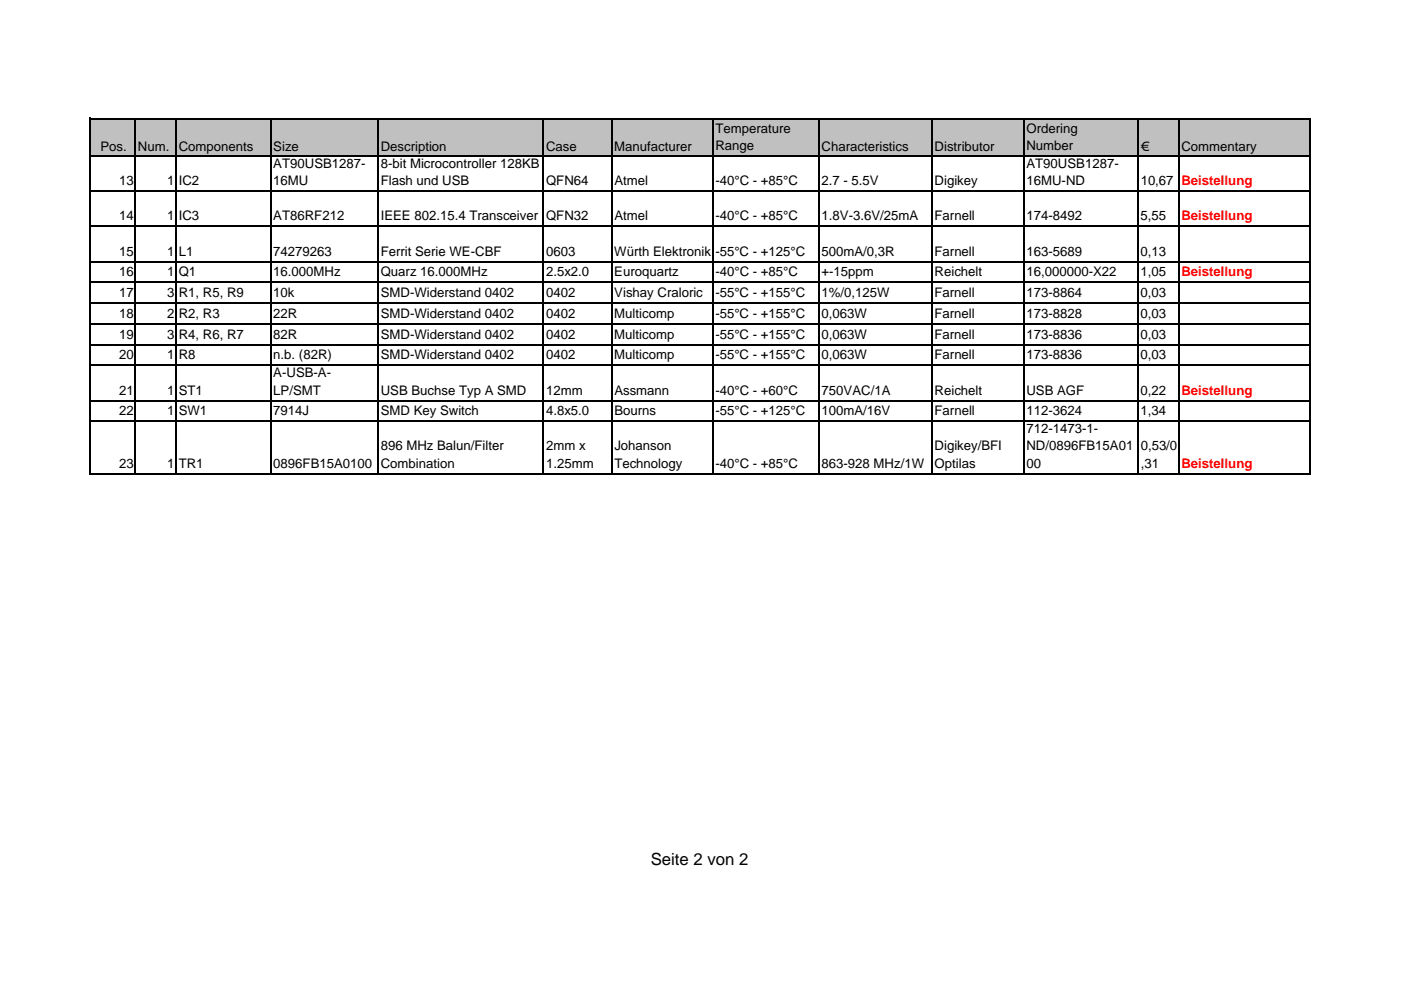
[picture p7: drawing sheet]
<svg xmlns="http://www.w3.org/2000/svg" width="297mm" height="210mm" viewBox="0 0 297 210" stroke-linecap="round" stroke-linejoin="round" font-family="sans-serif">
<defs><g id="words">
<text font-size="3.6" x="138" y="183.5">Seite 2 von 2</text>
<g font-size="2.8">
<text x="151.7" y="28.2">Temperature</text>
<text x="217.6" y="28.2">Ordering</text>
<text x="21.3" y="32.1">Pos.</text>
<text x="29.2" y="32.1">Num.</text>
<text x="37.9" y="32.1">Components</text>
<text x="57.9" y="32.1">Size</text>
<text x="58" y="35.6">AT90USB1287-</text>
<text x="80.7" y="32.1">Description</text>
<text x="80.7" y="35.6">8-bit Microcontroller 128KB</text>
<text x="115.8" y="32.1">Case</text>
<text x="130.2" y="32.1">Manufacturer</text>
<text x="151.7" y="31.8">Range</text>
<text x="174.2" y="32.1">Characteristics</text>
<text x="198.2" y="32.1">Distributor</text>
<text x="217.6" y="35.6">AT90USB1287-</text>
<text x="217.6" y="31.8">Number</text>
<text x="241.8" y="32.1">€</text>
<text x="250.5" y="32.1">Commentary</text>
<text x="25.3" y="39.3">13</text>
<text x="35.4" y="39.3">1 IC2</text>
<text x="58" y="39.3">16MU</text>
<text x="80.7" y="39.3">Flash und USB</text>
<text x="115.8" y="39.3">QFN64</text>
<text x="130.3" y="39.3">Atmel</text>
<text x="151.7" y="39.3">-40°C - +85°C</text>
<text x="174.2" y="39.3">2.7 - 5.5V</text>
<text x="198.2" y="39.3">Digikey</text>
<text x="217.6" y="39.3">16MU-ND</text>
<text x="241.8" y="39.3">10,67</text>
<text x="25.3" y="46.7">14</text>
<text x="35.4" y="46.7">1 IC3</text>
<text x="57.9" y="46.7">AT86RF212</text>
<text x="80.7" y="46.7">IEEE 802.15.4 Transceiver QFN32</text>
<text x="130.3" y="46.7">Atmel</text>
<text x="151.7" y="46.7">-40°C - +85°C</text>
<text x="174.2" y="46.7">1.8V-3.6V/25mA</text>
<text x="198.2" y="46.7">Farnell</text>
<text x="217.6" y="46.7">174-8492</text>
<text x="241.8" y="46.7">5,55</text>
<text x="25.3" y="54.2">15</text>
<text x="25.3" y="58.6">16</text>
<text x="35.4" y="54.2">1 L1</text>
<text x="35.4" y="58.6">1 Q1</text>
<text x="57.9" y="54.2">74279263</text>
<text x="57.9" y="58.6">16.000MHz</text>
<text x="80.7" y="54.2">Ferrit Serie WE-CBF</text>
<text x="80.7" y="58.6">Quarz 16.000MHz</text>
<text x="115.8" y="58.6">2.5x2.0</text>
<text x="115.8" y="54.2">0603</text>
<text x="130.2" y="54.2">Würth Elektronik -55°C - +125°C</text>
<text x="130.2" y="58.6">Euroquartz</text>
<text x="151.7" y="58.6">-40°C - +85°C</text>
<text x="174.2" y="54.2">500mA/0,3R</text>
<text x="174.2" y="58.6">+-15ppm</text>
<text x="198.1" y="54.2">Farnell</text>
<text x="198.1" y="58.6">Reichelt</text>
<text x="217.6" y="54.2">163-5689</text>
<text x="217.6" y="58.6">16,000000-X22</text>
<text x="241.8" y="58.6">1,05</text>
<text x="241.8" y="54.2">0,13</text>
<text x="25.3" y="63">17</text>
<text x="35.4" y="63">3 R1, R5, R9</text>
<text x="57.9" y="63">10k</text>
<text x="80.7" y="63">SMD-Widerstand 0402</text>
<text x="115.8" y="63">0402</text>
<text x="130.2" y="63">Vishay Craloric</text>
<text x="151.7" y="63">-55°C - +155°C</text>
<text x="174.2" y="63">1%/0,125W</text>
<text x="198.1" y="63">Farnell</text>
<text x="217.6" y="63">173-8864</text>
<text x="241.8" y="63">0,03</text>
<text x="25.3" y="67.4">18</text>
<text x="25.3" y="71.8">19</text>
<text x="35.4" y="67.4">2 R2, R3</text>
<text x="35.4" y="71.8">3 R4, R6, R7</text>
<text x="57.9" y="67.4">22R</text>
<text x="57.9" y="71.8">82R</text>
<text x="80.7" y="67.4">SMD-Widerstand 0402</text>
<text x="80.7" y="71.8">SMD-Widerstand 0402</text>
<text x="115.8" y="67.4">0402</text>
<text x="115.8" y="71.8">0402</text>
<text x="130.2" y="67.4">Multicomp</text>
<text x="130.2" y="71.8">Multicomp</text>
<text x="151.7" y="67.4">-55°C - +155°C</text>
<text x="151.7" y="71.8">-55°C - +155°C</text>
<text x="174.2" y="67.4">0,063W</text>
<text x="174.2" y="71.8">0,063W</text>
<text x="198.1" y="67.4">Farnell</text>
<text x="198.1" y="71.8">Farnell</text>
<text x="217.6" y="67.4">173-8828</text>
<text x="217.6" y="71.8">173-8836</text>
<text x="241.8" y="67.4">0,03</text>
<text x="241.8" y="71.8">0,03</text>
<text x="25.3" y="76.2">20</text>
<text x="35.4" y="76.2">1 R8</text>
<text x="57.9" y="76.2">n.b. (82R)</text>
<text x="80.7" y="76.2">SMD-Widerstand 0402</text>
<text x="115.8" y="76.2">0402</text>
<text x="130.2" y="76.2">Multicomp</text>
<text x="151.7" y="76.2">-55°C - +155°C</text>
<text x="174.2" y="76.2">0,063W</text>
<text x="198.1" y="76.2">Farnell</text>
<text x="217.6" y="76.2">173-8836</text>
<text x="241.8" y="76.2">0,03</text>
<text x="25.3" y="83.7">21</text>
<text x="35.4" y="83.7">1 ST1</text>
<text x="58" y="83.7">LP/SMT</text>
<text x="58" y="80">A-USB-A-</text>
<text x="80.7" y="83.7">USB Buchse Typ A SMD</text>
<text x="115.8" y="83.7">12mm</text>
<text x="130.3" y="83.7">Assmann</text>
<text x="151.7" y="83.7">-40°C - +60°C</text>
<text x="174.2" y="83.7">750VAC/1A</text>
<text x="198.2" y="83.7">Reichelt</text>
<text x="217.6" y="83.7">USB AGF</text>
<text x="241.8" y="83.7">0,22</text>
<text x="25.3" y="88.1">22</text>
<text x="35.4" y="88.1">1 SW1</text>
<text x="57.9" y="88.1">7914J</text>
<text x="80.7" y="88.1">SMD Key Switch</text>
<text x="115.8" y="88.1">4.8x5.0</text>
<text x="130.3" y="88.1">Bourns</text>
<text x="151.7" y="88.1">-55°C - +125°C</text>
<text x="174.2" y="88.1">100mA/16V</text>
<text x="198.1" y="88.1">Farnell</text>
<text x="217.6" y="88.1">112-3624</text>
<text x="241.8" y="88.1">1,34</text>
<text x="80.7" y="95.5">896 MHz Balun/Filter</text>
<text x="115.8" y="95.5">2mm x</text>
<text x="130.3" y="95.5">Johanson</text>
<text x="198.2" y="95.5">Digikey/BFI</text>
<text x="217.6" y="91.9">712-1473-1-</text>
<text x="217.6" y="95.5">ND/0896FB15A01</text>
<text x="241.8" y="95.5">0,53/0</text>
<text x="25.3" y="99.1">23</text>
<text x="35.4" y="99.1">1 TR1</text>
<text x="57.9" y="99.1">0896FB15A0100</text>
<text x="80.7" y="99.1">Combination</text>
<text x="115.8" y="99.1">1.25mm</text>
<text x="130.3" y="99.1">Technology</text>
<text x="151.7" y="99.1">-40°C - +85°C</text>
<text x="174.2" y="99.1">863-928 MHz/1W</text>
<text x="198.2" y="99.1">Optilas</text>
<text x="217.6" y="99.1">00</text>
<text x="241.8" y="99.1">,31</text>
</g>
<g font-size="2.8" fill="#f00">
<text x="250.5" y="39.3">Beistellung</text>
<text x="250.5" y="46.7">Beistellung</text>
<text x="250.5" y="58.6">Beistellung</text>
<text x="250.5" y="83.7">Beistellung</text>
<text x="250.5" y="99.1">Beistellung</text>
</g>
</g></defs>
<path d="M19.2 25.1h258.6v8.1h-258.6z" fill="#c0c0c0"/>
<g fill="none" stroke="#000" stroke-width=".34">
<path d="M19.2 25v75.6M19.3 25.1h258.6M19.3 33.1h258.6M28.7 25.3v75.3M37.3 25.3v75.3M57.4 25.3v75.3M80.1 25.3v75.3M115.2 25.3v75.3M129.7 25.3v75.3M151.1 25.3v75.3M173.6 25.3v75.3M197.6 25.3v75.3"/>
<path d="M217 25.3v75.3M241.3 25.3v75.3M249.9 25.3v75.3M277.7 25.3v75.3M19.3 40.6h258.6M19.3 48h258.6M19.3 55.5h258.6M19.3 59.9h258.6M19.3 64.3h258.6M19.3 68.7h258.6M19.3 73.1h258.6M19.3 77.5h258.6"/>
<path d="M19.3 84.9h258.6M19.3 89.3h258.6M19.3 100.4h258.6"/>
</g>
<use href="#words"/>
</svg>
